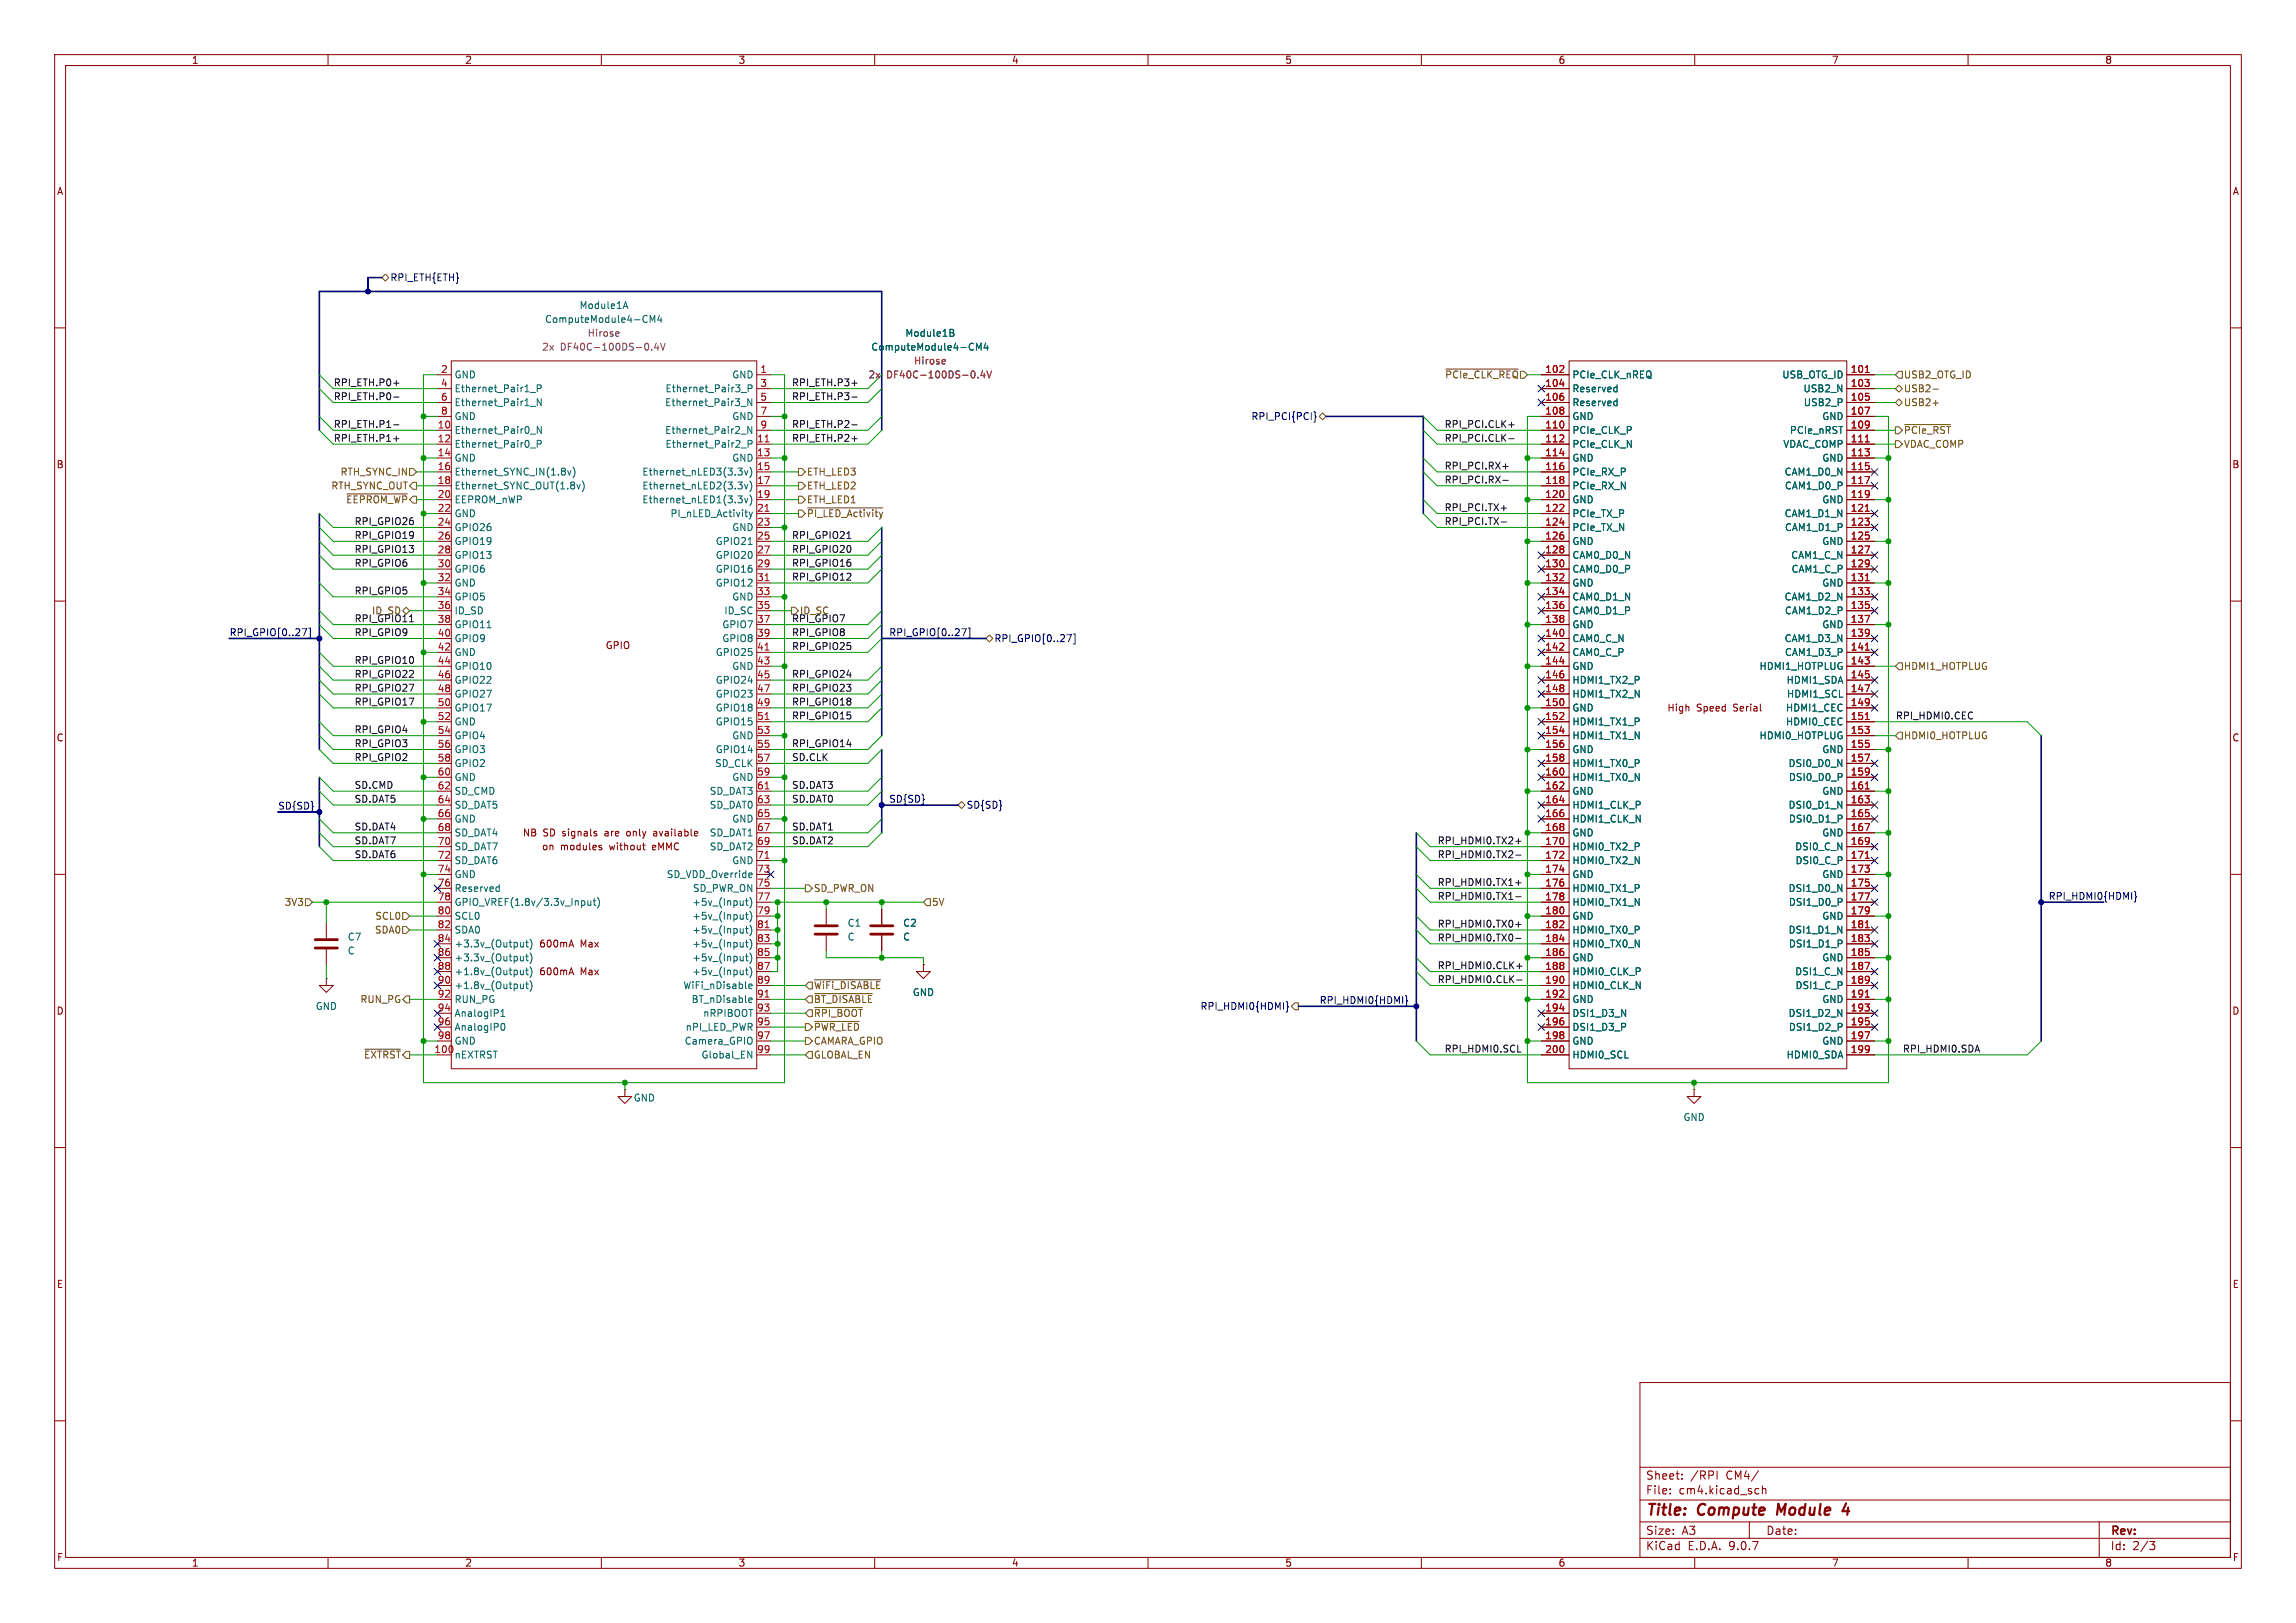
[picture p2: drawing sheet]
<svg xmlns="http://www.w3.org/2000/svg" width="420mm" height="297mm" viewBox="0 0 420 297" stroke-linecap="round" stroke-linejoin="round" font-family="sans-serif">
<defs><g id="words">
<g font-size="2.8" fill="#840000">
<text x="301" y="277.9">Title:</text>
<text x="310.6" y="277.9">Compute</text>
<text x="325.9" y="277.9">Module</text>
</g>
<g font-size="2.1" fill="#840000">
<text x="301" y="273.7">File:</text>
<text x="301" y="271">Sheet:</text>
<text x="307.1" y="273.7">cm4.kicad_sch</text>
<text x="309.2" y="271">/RPI</text>
<text x="315.8" y="271">CM4/</text>
<text x="301" y="281.1">Size:</text>
<text x="307.6" y="281.1">A3</text>
<text x="323" y="281.1">Date:</text>
<text x="386" y="281.3">Rev:</text>
<text x="301" y="283.9">KiCad</text>
<text x="308.7" y="283.9">E.D.A.</text>
<text x="316.3" y="283.9">9.0.7</text>
<text x="386" y="283.9">Id:</text>
<text x="390.1" y="283.9">2/3</text>
</g>
<g font-size="1.8" fill="#840000">
<text x="35" y="11.9">1</text>
<text x="85" y="11.9">2</text>
<text x="135" y="11.9">3</text>
<text x="185" y="11.9">4</text>
<text x="235" y="11.9">5</text>
<text x="285" y="11.9">6</text>
<text x="335" y="11.9">7</text>
<text x="385" y="11.9">8</text>
<text x="10.3" y="35.9">A</text>
<text x="408.3" y="35.9">A</text>
<text x="10.3" y="85.9">B</text>
<text x="408.2" y="85.9">B</text>
<text x="110.7" y="119">GPIO</text>
<text x="304.9" y="130.4">High</text>
<text x="310.3" y="130.4">Speed</text>
<text x="317.2" y="130.4">Serial</text>
<text x="10.3" y="135.9">C</text>
<text x="408.2" y="135.9">C</text>
<text x="95.5" y="153.3">NB</text>
<text x="99" y="155.8">on</text>
<text x="99.3" y="153.3">SD signals</text>
<text x="102.5" y="155.8">modules</text>
<text x="110.9" y="153.3">are</text>
<text x="111.6" y="155.8">without</text>
<text x="115.1" y="153.3">only</text>
<text x="119.6" y="155.8">eMMC</text>
<text x="120.2" y="153.3">available</text>
<text x="98.5" y="173.6">600mA</text>
<text x="106.1" y="173.6">Max</text>
<text x="98.5" y="178.7">600mA</text>
<text x="106.1" y="178.7">Max</text>
<text x="10.3" y="185.9">D</text>
<text x="408.2" y="185.9">D</text>
<text x="10.3" y="235.9">E</text>
<text x="408.3" y="235.9">E</text>
<text x="10.3" y="285.9">F</text>
<text x="35" y="286.9">1</text>
<text x="85" y="286.9">2</text>
<text x="135" y="286.9">3</text>
<text x="185" y="286.9">4</text>
<text x="235" y="286.9">5</text>
<text x="285" y="286.9">6</text>
<text x="335" y="286.9">7</text>
<text x="385" y="286.9">8</text>
<text x="408.3" y="285.9">F</text>
</g>
<g font-size="1.8" fill="#000084">
<text x="71.3" y="51.7">RPI_ETH{ETH}</text>
<text x="228.8" y="77.1">RPI_PCI{PCI}</text>
<text x="41.9" y="116.5">RPI_GPIO[0..27]</text>
<text x="162.6" y="116.5">RPI_GPIO[0..27]</text>
<text x="181.8" y="117.7">RPI_GPIO[0..27]</text>
<text x="50.8" y="148.2">SD{SD}</text>
<text x="162.6" y="147">SD{SD}</text>
<text x="176.7" y="148.2">SD{SD}</text>
<text x="374.6" y="164.8">RPI_HDMI0{HDMI}</text>
<text x="219.5" y="185">RPI_HDMI0{HDMI}</text>
<text x="241.3" y="183.8">RPI_HDMI0{HDMI}</text>
</g>
<g font-size="1.8" fill="#006464">
<text x="99.6" y="59.3">ComputeModule4-CM4</text>
<text x="105.9" y="56.7">Module1A</text>
<text x="159.3" y="64.4">ComputeModule4-CM4</text>
<text x="165.5" y="61.8">Module1B</text>
<text x="83.1" y="69.4">GND</text>
<text x="83.1" y="72">Ethernet_Pair1_P</text>
<text x="121.6" y="72">Ethernet_Pair3_P</text>
<text x="133.8" y="69.4">GND</text>
<text x="287.5" y="69.4">PCIe_CLK_nREQ</text>
<text x="287.5" y="72">Reserved</text>
<text x="325.9" y="69.4">USB_OTG_ID</text>
<text x="329.8" y="72">USB2_N</text>
<text x="83.1" y="74.5">Ethernet_Pair1_N</text>
<text x="83.1" y="77.1">GND</text>
<text x="121.6" y="74.5">Ethernet_Pair3_N</text>
<text x="133.8" y="77.1">GND</text>
<text x="287.5" y="74.5">Reserved</text>
<text x="287.5" y="77.1">GND</text>
<text x="329.9" y="74.5">USB2_P</text>
<text x="333.2" y="77.1">GND</text>
<text x="83.1" y="79.6">Ethernet_Pair0_N</text>
<text x="83.1" y="82.1">Ethernet_Pair0_P</text>
<text x="121.6" y="79.6">Ethernet_Pair2_N</text>
<text x="121.6" y="82.1">Ethernet_Pair2_P</text>
<text x="287.5" y="79.6">PCIe_CLK_P</text>
<text x="287.5" y="82.1">PCIe_CLK_N</text>
<text x="326.1" y="82.1">VDAC_COMP</text>
<text x="327.3" y="79.6">PCIe_nRST</text>
<text x="83.1" y="84.7">GND</text>
<text x="83.1" y="87.2">Ethernet_SYNC_IN(1.8v)</text>
<text x="83.1" y="89.8">Ethernet_SYNC_OUT(1.8v)</text>
<text x="117.4" y="87.2">Ethernet_nLED3(3.3v)</text>
<text x="117.4" y="89.8">Ethernet_nLED2(3.3v)</text>
<text x="133.8" y="84.7">GND</text>
<text x="287.5" y="84.7">GND</text>
<text x="287.5" y="87.2">PCIe_RX_P</text>
<text x="287.5" y="89.8">PCIe_RX_N</text>
<text x="326.3" y="87.2">CAM1_D0_N</text>
<text x="326.4" y="89.8">CAM1_D0_P</text>
<text x="333.2" y="84.7">GND</text>
<text x="83.1" y="92.3">EEPROM_nWP</text>
<text x="83.1" y="94.8">GND</text>
<text x="117.4" y="92.3">Ethernet_nLED1(3.3v)</text>
<text x="122.5" y="94.8">PI_nLED_Activity</text>
<text x="287.5" y="92.3">GND</text>
<text x="287.5" y="94.8">PCIe_TX_P</text>
<text x="326.3" y="94.8">CAM1_D1_N</text>
<text x="333.2" y="92.3">GND</text>
<text x="83.1" y="97.4">GPIO26</text>
<text x="83.1" y="99.9">GPIO19</text>
<text x="130.8" y="99.9">GPIO21</text>
<text x="133.8" y="97.4">GND</text>
<text x="287.5" y="97.4">PCIe_TX_N</text>
<text x="287.5" y="99.9">GND</text>
<text x="326.4" y="97.4">CAM1_D1_P</text>
<text x="333.2" y="99.9">GND</text>
<text x="83.1" y="102.5">GPIO13</text>
<text x="83.1" y="105">GPIO6</text>
<text x="83.1" y="107.5">GND</text>
<text x="130.8" y="102.5">GPIO20</text>
<text x="130.8" y="105">GPIO16</text>
<text x="130.8" y="107.5">GPIO12</text>
<text x="287.5" y="102.5">CAM0_D0_N</text>
<text x="287.5" y="105">CAM0_D0_P</text>
<text x="287.5" y="107.5">GND</text>
<text x="327.6" y="102.5">CAM1_C_N</text>
<text x="327.6" y="105">CAM1_C_P</text>
<text x="333.2" y="107.5">GND</text>
<text x="83.1" y="110.1">GPIO5</text>
<text x="83.1" y="112.6">ID_SD</text>
<text x="132.4" y="112.6">ID_SC</text>
<text x="133.8" y="110.1">GND</text>
<text x="287.5" y="110.1">CAM0_D1_N</text>
<text x="287.5" y="112.6">CAM0_D1_P</text>
<text x="326.3" y="110.1">CAM1_D2_N</text>
<text x="326.4" y="112.6">CAM1_D2_P</text>
<text x="83.1" y="115.2">GPIO11</text>
<text x="83.1" y="117.7">GPIO9</text>
<text x="132" y="115.2">GPIO7</text>
<text x="132" y="117.7">GPIO8</text>
<text x="287.5" y="115.2">GND</text>
<text x="287.5" y="117.7">CAM0_C_N</text>
<text x="326.3" y="117.7">CAM1_D3_N</text>
<text x="333.2" y="115.2">GND</text>
<text x="83.1" y="120.2">GND</text>
<text x="83.1" y="122.8">GPIO10</text>
<text x="83.1" y="125.3">GPIO22</text>
<text x="130.8" y="120.2">GPIO25</text>
<text x="130.8" y="125.3">GPIO24</text>
<text x="133.8" y="122.8">GND</text>
<text x="287.5" y="120.2">CAM0_C_P</text>
<text x="287.5" y="122.8">GND</text>
<text x="287.5" y="125.3">HDMI1_TX2_P</text>
<text x="321.7" y="122.8">HDMI1_HOTPLUG</text>
<text x="326.4" y="120.2">CAM1_D3_P</text>
<text x="326.7" y="125.3">HDMI1_SDA</text>
<text x="83.1" y="127.9">GPIO27</text>
<text x="83.1" y="130.4">GPIO17</text>
<text x="130.8" y="127.9">GPIO23</text>
<text x="130.8" y="130.4">GPIO18</text>
<text x="287.5" y="127.9">HDMI1_TX2_N</text>
<text x="287.5" y="130.4">GND</text>
<text x="326.6" y="130.4">HDMI1_CEC</text>
<text x="326.8" y="127.9">HDMI1_SCL</text>
<text x="83.1" y="132.9">GND</text>
<text x="83.1" y="135.5">GPIO4</text>
<text x="130.8" y="132.9">GPIO15</text>
<text x="133.8" y="135.5">GND</text>
<text x="287.5" y="132.9">HDMI1_TX1_P</text>
<text x="287.5" y="135.5">HDMI1_TX1_N</text>
<text x="321.7" y="135.5">HDMI0_HOTPLUG</text>
<text x="326.6" y="132.9">HDMI0_CEC</text>
<text x="83.1" y="138">GPIO3</text>
<text x="83.1" y="140.6">GPIO2</text>
<text x="83.1" y="143.1">GND</text>
<text x="130.7" y="140.6">SD_CLK</text>
<text x="130.8" y="138">GPIO14</text>
<text x="133.8" y="143.1">GND</text>
<text x="287.5" y="138">GND</text>
<text x="287.5" y="140.6">HDMI1_TX0_P</text>
<text x="287.5" y="143.1">HDMI1_TX0_N</text>
<text x="327.1" y="140.6">DSI0_D0_N</text>
<text x="327.1" y="143.1">DSI0_D0_P</text>
<text x="333.2" y="138">GND</text>
<text x="83.1" y="145.6">SD_CMD</text>
<text x="83.1" y="148.2">SD_DAT5</text>
<text x="129.7" y="145.6">SD_DAT3</text>
<text x="129.7" y="148.2">SD_DAT0</text>
<text x="287.5" y="145.6">GND</text>
<text x="287.5" y="148.2">HDMI1_CLK_P</text>
<text x="327.1" y="148.2">DSI0_D1_N</text>
<text x="333.2" y="145.6">GND</text>
<text x="83.1" y="150.7">GND</text>
<text x="83.1" y="153.3">SD_DAT4</text>
<text x="83.1" y="155.8">SD_DAT7</text>
<text x="129.7" y="153.3">SD_DAT1</text>
<text x="129.7" y="155.8">SD_DAT2</text>
<text x="133.8" y="150.7">GND</text>
<text x="287.5" y="150.7">HDMI1_CLK_N</text>
<text x="287.5" y="153.3">GND</text>
<text x="287.5" y="155.8">HDMI0_TX2_P</text>
<text x="327.1" y="150.7">DSI0_D1_P</text>
<text x="328.3" y="155.8">DSI0_C_N</text>
<text x="333.2" y="153.3">GND</text>
<text x="83.1" y="158.3">SD_DAT6</text>
<text x="83.1" y="160.9">GND</text>
<text x="121.9" y="160.9">SD_VDD_Override</text>
<text x="133.8" y="158.3">GND</text>
<text x="287.5" y="158.3">HDMI0_TX2_N</text>
<text x="287.5" y="160.9">GND</text>
<text x="328.3" y="158.3">DSI0_C_P</text>
<text x="333.2" y="160.9">GND</text>
<text x="83.1" y="163.4">Reserved</text>
<text x="83.1" y="166">GPIO_VREF(1.8v/3.3v_Input)</text>
<text x="126.5" y="166">+5v_(Input)</text>
<text x="126.7" y="163.4">SD_PWR_ON</text>
<text x="287.5" y="163.4">HDMI0_TX1_P</text>
<text x="287.5" y="166">HDMI0_TX1_N</text>
<text x="327.1" y="163.4">DSI1_D0_N</text>
<text x="327.1" y="166">DSI1_D0_P</text>
<text x="63.5" y="172.3">C7</text>
<text x="83.1" y="168.5">SCL0</text>
<text x="83.1" y="171">SDA0</text>
<text x="83.1" y="173.6">+3.3v_(Output)</text>
<text x="126.5" y="168.5">+5v_(Input)</text>
<text x="126.5" y="171">+5v_(Input)</text>
<text x="126.5" y="173.6">+5v_(Input)</text>
<text x="154.9" y="169.8">C1</text>
<text x="154.9" y="172.3">C</text>
<text x="165.1" y="169.8">C2</text>
<text x="165.1" y="172.3">C</text>
<text x="287.5" y="168.5">GND</text>
<text x="287.5" y="171">HDMI0_TX0_P</text>
<text x="287.5" y="173.6">HDMI0_TX0_N</text>
<text x="327.1" y="171">DSI1_D1_N</text>
<text x="327.1" y="173.6">DSI1_D1_P</text>
<text x="333.2" y="168.5">GND</text>
<text x="63.5" y="174.9">C</text>
<text x="83.1" y="176.1">+3.3v_(Output)</text>
<text x="83.1" y="178.7">+1.8v_(Output)</text>
<text x="126.5" y="176.1">+5v_(Input)</text>
<text x="126.5" y="178.7">+5v_(Input)</text>
<text x="287.5" y="176.1">GND</text>
<text x="287.5" y="178.7">HDMI0_CLK_P</text>
<text x="328.3" y="178.7">DSI1_C_N</text>
<text x="333.2" y="176.1">GND</text>
<text x="57.7" y="185">GND</text>
<text x="83.1" y="181.2">+1.8v_(Output)</text>
<text x="83.1" y="183.7">RUN_PG</text>
<text x="124.9" y="181.2">WiFi_nDisable</text>
<text x="126.4" y="183.7">BT_nDisable</text>
<text x="166.9" y="182.5">GND</text>
<text x="287.5" y="181.2">HDMI0_CLK_N</text>
<text x="287.5" y="183.7">GND</text>
<text x="328.3" y="181.2">DSI1_C_P</text>
<text x="333.2" y="183.7">GND</text>
<text x="83.1" y="186.3">AnalogIP1</text>
<text x="83.1" y="188.8">AnalogIP0</text>
<text x="83.1" y="191.4">GND</text>
<text x="125.1" y="191.4">Camera_GPIO</text>
<text x="125.3" y="188.8">nPI_LED_PWR</text>
<text x="128.5" y="186.3">nRPIBOOT</text>
<text x="287.5" y="186.3">DSI1_D3_N</text>
<text x="287.5" y="188.8">DSI1_D3_P</text>
<text x="287.5" y="191.4">GND</text>
<text x="327.1" y="186.3">DSI1_D2_N</text>
<text x="327.1" y="188.8">DSI1_D2_P</text>
<text x="333.2" y="191.4">GND</text>
<text x="83.1" y="193.9">nEXTRST</text>
<text x="128.2" y="193.9">Global_EN</text>
<text x="287.5" y="193.9">HDMI0_SCL</text>
<text x="326.7" y="193.9">HDMI0_SDA</text>
<text x="115.8" y="201.8">GND</text>
<text x="307.8" y="205.3">GND</text>
</g>
<g font-size="1.8" fill="#840084">
<text x="99.1" y="64.4">2x</text>
<text x="102.5" y="64.4">DF40C-100DS-0.4V</text>
<text x="107.4" y="61.8">Hirose</text>
<text x="158.8" y="69.4">2x</text>
<text x="162.2" y="69.4">DF40C-100DS-0.4V</text>
<text x="167.1" y="66.9">Hirose</text>
</g>
<g font-size="1.8" fill="#0f0f0f">
<text x="61" y="70.8">RPI_ETH.P0+</text>
<text x="144.8" y="70.8">RPI_ETH.P3+</text>
<text x="61" y="73.3">RPI_ETH.P0-</text>
<text x="144.8" y="73.3">RPI_ETH.P3-</text>
<text x="61" y="78.4">RPI_ETH.P1-</text>
<text x="61" y="80.9">RPI_ETH.P1+</text>
<text x="144.8" y="78.4">RPI_ETH.P2-</text>
<text x="144.8" y="80.9">RPI_ETH.P2+</text>
<text x="264.2" y="78.4">RPI_PCI.CLK+</text>
<text x="264.2" y="80.9">RPI_PCI.CLK-</text>
<text x="264.2" y="86">RPI_PCI.RX+</text>
<text x="264.2" y="88.6">RPI_PCI.RX-</text>
<text x="264.2" y="93.6">RPI_PCI.TX+</text>
<text x="64.8" y="96.2">RPI_GPIO26</text>
<text x="64.8" y="98.7">RPI_GPIO19</text>
<text x="64.8" y="101.3">RPI_GPIO13</text>
<text x="144.8" y="101.3">RPI_GPIO20</text>
<text x="144.8" y="98.7">RPI_GPIO21</text>
<text x="264.2" y="96.2">RPI_PCI.TX-</text>
<text x="64.8" y="103.8">RPI_GPIO6</text>
<text x="144.8" y="106.3">RPI_GPIO12</text>
<text x="144.8" y="103.8">RPI_GPIO16</text>
<text x="64.8" y="108.9">RPI_GPIO5</text>
<text x="64.8" y="114">RPI_GPIO11</text>
<text x="67.9" y="112.6">ID_SD</text>
<text x="144.8" y="114">RPI_GPIO7</text>
<text x="146.2" y="112.6">ID_SC</text>
<text x="64.8" y="116.5">RPI_GPIO9</text>
<text x="144.8" y="119">RPI_GPIO25</text>
<text x="144.8" y="116.5">RPI_GPIO8</text>
<text x="64.8" y="121.6">RPI_GPIO10</text>
<text x="64.8" y="124.1">RPI_GPIO22</text>
<text x="144.8" y="124.1">RPI_GPIO24</text>
<text x="64.8" y="129.2">RPI_GPIO17</text>
<text x="64.8" y="126.7">RPI_GPIO27</text>
<text x="144.8" y="126.7">RPI_GPIO23</text>
<text x="144.8" y="129.2">RPI_GPIO18</text>
<text x="144.8" y="131.7">RPI_GPIO15</text>
<text x="346.7" y="131.7">RPI_HDMI0.CEC</text>
<text x="64.8" y="136.8">RPI_GPIO3</text>
<text x="64.8" y="134.3">RPI_GPIO4</text>
<text x="144.8" y="136.8">RPI_GPIO14</text>
<text x="64.8" y="139.4">RPI_GPIO2</text>
<text x="144.8" y="139.4">SD.CLK</text>
<text x="64.8" y="147">SD.DAT5</text>
<text x="64.8" y="144.4">SD.CMD</text>
<text x="144.8" y="144.4">SD.DAT3</text>
<text x="144.8" y="147">SD.DAT0</text>
<text x="64.8" y="152.1">SD.DAT4</text>
<text x="64.8" y="154.6">SD.DAT7</text>
<text x="144.8" y="152.1">SD.DAT1</text>
<text x="144.8" y="154.6">SD.DAT2</text>
<text x="262.9" y="154.6">RPI_HDMI0.TX2+</text>
<text x="64.8" y="157.1">SD.DAT6</text>
<text x="262.9" y="157.1">RPI_HDMI0.TX2-</text>
<text x="262.9" y="164.8">RPI_HDMI0.TX1-</text>
<text x="262.9" y="162.2">RPI_HDMI0.TX1+</text>
<text x="262.9" y="169.8">RPI_HDMI0.TX0+</text>
<text x="262.9" y="172.4">RPI_HDMI0.TX0-</text>
<text x="262.9" y="177.5">RPI_HDMI0.CLK+</text>
<text x="262.9" y="180">RPI_HDMI0.CLK-</text>
<text x="264.2" y="192.7">RPI_HDMI0.SCL</text>
<text x="348" y="192.7">RPI_HDMI0.SDA</text>
</g>
<g font-size="1.8" fill="#a90000">
<text x="80.6" y="68.3">2</text>
<text x="80.6" y="70.9">4</text>
<text x="139" y="68.3">1</text>
<text x="139" y="70.9">3</text>
<text x="282.6" y="68.3">102</text>
<text x="282.6" y="70.9">104</text>
<text x="338.4" y="68.3">101</text>
<text x="338.4" y="70.9">103</text>
<text x="80.6" y="73.4">6</text>
<text x="80.6" y="75.9">8</text>
<text x="139" y="73.4">5</text>
<text x="139" y="75.9">7</text>
<text x="282.6" y="73.4">106</text>
<text x="282.6" y="75.9">108</text>
<text x="338.4" y="73.4">105</text>
<text x="338.4" y="75.9">107</text>
<text x="80" y="78.5">10</text>
<text x="80" y="81">12</text>
<text x="80" y="83.6">14</text>
<text x="138.4" y="81">11</text>
<text x="138.4" y="83.6">13</text>
<text x="139" y="78.5">9</text>
<text x="282.6" y="78.5">110</text>
<text x="282.6" y="81">112</text>
<text x="282.6" y="83.6">114</text>
<text x="338.4" y="78.5">109</text>
<text x="338.4" y="81">111</text>
<text x="338.4" y="83.6">113</text>
<text x="80" y="86.1">16</text>
<text x="80" y="88.6">18</text>
<text x="138.4" y="86.1">15</text>
<text x="138.4" y="88.6">17</text>
<text x="282.6" y="86.1">116</text>
<text x="282.6" y="88.6">118</text>
<text x="338.4" y="86.1">115</text>
<text x="338.4" y="88.6">117</text>
<text x="80" y="91.2">20</text>
<text x="80" y="93.7">22</text>
<text x="138.4" y="91.2">19</text>
<text x="138.4" y="93.7">21</text>
<text x="282.6" y="91.2">120</text>
<text x="282.6" y="93.7">122</text>
<text x="338.4" y="91.2">119</text>
<text x="338.4" y="93.7">121</text>
<text x="80" y="96.3">24</text>
<text x="80" y="98.8">26</text>
<text x="80" y="101.3">28</text>
<text x="138.4" y="96.3">23</text>
<text x="138.4" y="98.8">25</text>
<text x="138.4" y="101.3">27</text>
<text x="282.6" y="96.3">124</text>
<text x="282.6" y="98.8">126</text>
<text x="282.6" y="101.3">128</text>
<text x="338.4" y="96.3">123</text>
<text x="338.4" y="98.8">125</text>
<text x="338.4" y="101.3">127</text>
<text x="80" y="103.9">30</text>
<text x="80" y="106.4">32</text>
<text x="138.4" y="103.9">29</text>
<text x="138.4" y="106.4">31</text>
<text x="282.6" y="103.9">130</text>
<text x="282.6" y="106.4">132</text>
<text x="338.4" y="103.9">129</text>
<text x="338.4" y="106.4">131</text>
<text x="80" y="109">34</text>
<text x="80" y="111.5">36</text>
<text x="138.4" y="109">33</text>
<text x="138.4" y="111.5">35</text>
<text x="282.6" y="109">134</text>
<text x="282.6" y="111.5">136</text>
<text x="338.4" y="109">133</text>
<text x="338.4" y="111.5">135</text>
<text x="80" y="114">38</text>
<text x="80" y="116.6">40</text>
<text x="80" y="119.1">42</text>
<text x="138.4" y="114">37</text>
<text x="138.4" y="116.6">39</text>
<text x="138.4" y="119.1">41</text>
<text x="282.6" y="114">138</text>
<text x="282.6" y="116.6">140</text>
<text x="282.6" y="119.1">142</text>
<text x="338.4" y="114">137</text>
<text x="338.4" y="116.6">139</text>
<text x="338.4" y="119.1">141</text>
<text x="80" y="121.7">44</text>
<text x="80" y="124.2">46</text>
<text x="138.4" y="121.7">43</text>
<text x="138.4" y="124.2">45</text>
<text x="282.6" y="121.7">144</text>
<text x="282.6" y="124.2">146</text>
<text x="338.4" y="121.7">143</text>
<text x="338.4" y="124.2">145</text>
<text x="80" y="126.7">48</text>
<text x="80" y="129.3">50</text>
<text x="80" y="131.8">52</text>
<text x="138.4" y="126.7">47</text>
<text x="138.4" y="129.3">49</text>
<text x="138.4" y="131.8">51</text>
<text x="282.6" y="126.7">148</text>
<text x="282.6" y="129.3">150</text>
<text x="282.6" y="131.8">152</text>
<text x="338.4" y="126.7">147</text>
<text x="338.4" y="129.3">149</text>
<text x="338.4" y="131.8">151</text>
<text x="80" y="134.4">54</text>
<text x="80" y="136.9">56</text>
<text x="138.4" y="134.4">53</text>
<text x="138.4" y="136.9">55</text>
<text x="282.6" y="134.4">154</text>
<text x="282.6" y="136.9">156</text>
<text x="338.4" y="134.4">153</text>
<text x="338.4" y="136.9">155</text>
<text x="80" y="139.4">58</text>
<text x="80" y="142">60</text>
<text x="138.4" y="139.4">57</text>
<text x="138.4" y="142">59</text>
<text x="282.6" y="139.4">158</text>
<text x="282.6" y="142">160</text>
<text x="338.4" y="139.4">157</text>
<text x="338.4" y="142">159</text>
<text x="80" y="144.5">62</text>
<text x="80" y="147.1">64</text>
<text x="80" y="149.6">66</text>
<text x="138.4" y="144.5">61</text>
<text x="138.4" y="147.1">63</text>
<text x="138.4" y="149.6">65</text>
<text x="282.6" y="144.5">162</text>
<text x="282.6" y="147.1">164</text>
<text x="282.6" y="149.6">166</text>
<text x="338.4" y="144.5">161</text>
<text x="338.4" y="147.1">163</text>
<text x="338.4" y="149.6">165</text>
<text x="80" y="152.1">68</text>
<text x="80" y="154.7">70</text>
<text x="138.4" y="152.1">67</text>
<text x="138.4" y="154.7">69</text>
<text x="282.6" y="152.1">168</text>
<text x="282.6" y="154.7">170</text>
<text x="338.4" y="152.1">167</text>
<text x="338.4" y="154.7">169</text>
<text x="80" y="157.2">72</text>
<text x="80" y="159.8">74</text>
<text x="138.4" y="157.2">71</text>
<text x="138.4" y="159.8">73</text>
<text x="282.6" y="157.2">172</text>
<text x="282.6" y="159.8">174</text>
<text x="338.4" y="157.2">171</text>
<text x="338.4" y="159.8">173</text>
<text x="80" y="162.3">76</text>
<text x="80" y="164.8">78</text>
<text x="80" y="167.4">80</text>
<text x="138.4" y="162.3">75</text>
<text x="138.4" y="164.8">77</text>
<text x="138.4" y="167.4">79</text>
<text x="282.6" y="162.3">176</text>
<text x="282.6" y="164.8">178</text>
<text x="282.6" y="167.4">180</text>
<text x="338.4" y="162.3">175</text>
<text x="338.4" y="164.8">177</text>
<text x="338.4" y="167.4">179</text>
<text x="80" y="169.9">82</text>
<text x="80" y="172.5">84</text>
<text x="138.4" y="169.9">81</text>
<text x="138.4" y="172.5">83</text>
<text x="282.6" y="169.9">182</text>
<text x="282.6" y="172.5">184</text>
<text x="338.4" y="169.9">181</text>
<text x="338.4" y="172.5">183</text>
<text x="80" y="175">86</text>
<text x="80" y="177.5">88</text>
<text x="138.4" y="175">85</text>
<text x="138.4" y="177.5">87</text>
<text x="282.6" y="175">186</text>
<text x="282.6" y="177.5">188</text>
<text x="338.4" y="175">185</text>
<text x="338.4" y="177.5">187</text>
<text x="80" y="180.1">90</text>
<text x="80" y="182.6">92</text>
<text x="80" y="185.2">94</text>
<text x="138.4" y="180.1">89</text>
<text x="138.4" y="182.6">91</text>
<text x="138.4" y="185.2">93</text>
<text x="282.6" y="180.1">190</text>
<text x="282.6" y="182.6">192</text>
<text x="282.6" y="185.2">194</text>
<text x="338.4" y="180.1">189</text>
<text x="338.4" y="182.6">191</text>
<text x="338.4" y="185.2">193</text>
<text x="80" y="187.7">96</text>
<text x="80" y="190.2">98</text>
<text x="138.4" y="187.7">95</text>
<text x="138.4" y="190.2">97</text>
<text x="282.6" y="187.7">196</text>
<text x="282.6" y="190.2">198</text>
<text x="338.4" y="187.7">195</text>
<text x="338.4" y="190.2">197</text>
<text x="79.4" y="192.8">100</text>
<text x="138.4" y="192.8">99</text>
<text x="282.6" y="192.8">200</text>
<text x="338.4" y="192.8">199</text>
</g>
<g font-size="1.8" fill="#725600">
<text x="264.3" y="69.4">~{PCIe_CLK_REQ}</text>
<text x="348.2" y="72">USB2-</text>
<text x="348.2" y="69.4">USB2_OTG_ID</text>
<text x="348.2" y="74.5">USB2+</text>
<text x="348.2" y="79.6">~{PCIe_RST}</text>
<text x="348.2" y="82.1">VDAC_COMP</text>
<text x="60.5" y="89.8">RTH_SYNC_OUT</text>
<text x="62.2" y="87.2">RTH_SYNC_IN</text>
<text x="147.5" y="89.8">ETH_LED2</text>
<text x="147.5" y="87.2">ETH_LED3</text>
<text x="63.2" y="92.3">~{EEPROM_WP}</text>
<text x="147.5" y="94.8">~{PI_LED_Activity}</text>
<text x="147.5" y="92.3">ETH_LED1</text>
<text x="348.2" y="122.8">HDMI1_HOTPLUG</text>
<text x="348.2" y="135.5">HDMI0_HOTPLUG</text>
<text x="52" y="166">3V3</text>
<text x="148.8" y="163.4">SD_PWR_ON</text>
<text x="170.4" y="166">5V</text>
<text x="68.5" y="171">SDA0</text>
<text x="68.5" y="168.5">SCL0</text>
<text x="65.8" y="183.7">RUN_PG</text>
<text x="148.8" y="183.7">~{BT_DISABLE}</text>
<text x="148.8" y="181.2">~{WiFi_DISABLE}</text>
<text x="148.8" y="186.3">~{RPI_BOOT}</text>
<text x="148.8" y="188.8">~{PWR_LED}</text>
<text x="148.8" y="191.4">CAMARA_GPIO</text>
<text x="66.5" y="193.9">~{EXTRST}</text>
<text x="148.8" y="193.9">GLOBAL_EN</text>
</g>
</g></defs>
<g fill="none" stroke="#840000" stroke-width=".18">
<path d="M10 10h400v277h-400zM12 12h396v273h-396zM60 10v2M110 10v2M160 10v2M210 10v2M260 10v2M310 10v2M360 10v2M10 60h2M80 68.6h2.5M80 71.1h2.5"/>
<path d="M80 73.7h2.5M80 76.2h2.5M80 78.7h2.5M82.5 66h55.9v129.6h-55.9zM138.4 68.6h2.6M138.4 71.1h2.6M138.4 73.7h2.6M138.4 76.2h2.6M138.4 78.7h2.6M281.9 68.6h5.1M281.9 71.1h5.1M281.9 73.7h5.1"/>
<path d="M281.9 76.2h5.1M281.9 78.7h5.1M287 66h50.8v129.6h-50.8zM337.8 68.6h5.1M337.8 71.1h5.1M337.8 73.7h5.1M337.8 76.2h5.1M337.8 78.7h5.1M408 60h2M80 81.3h2.5M80 83.8h2.5M80 86.4h2.5"/>
<path d="M80 88.9h2.5M80 91.4h2.5M80 94h2.5M80 96.5h2.5M80 99.1h2.5M138.4 81.3h2.6M138.4 83.8h2.6M138.4 86.4h2.6M138.4 88.9h2.6M138.4 91.4h2.6M138.4 94h2.6M138.4 96.5h2.6"/>
<path d="M138.4 99.1h2.6M281.9 81.3h5.1M281.9 83.8h5.1M281.9 86.4h5.1M281.9 88.9h5.1M281.9 91.4h5.1M281.9 94h5.1M281.9 96.5h5.1M281.9 99.1h5.1M337.8 81.3h5.1M337.8 83.8h5.1M337.8 86.4h5.1"/>
<path d="M337.8 88.9h5.1M337.8 91.4h5.1M337.8 94h5.1M337.8 96.5h5.1M337.8 99.1h5.1M10 110h2M80 101.6h2.5M80 104.1h2.5M80 106.7h2.5M80 109.2h2.5M80 111.8h2.5M80 114.3h2.5"/>
<path d="M80 116.8h2.5M80 119.4h2.5M138.4 101.6h2.6M138.4 104.1h2.6M138.4 106.7h2.6M138.4 109.2h2.6M138.4 111.8h2.6M138.4 114.3h2.6M138.4 116.8h2.6M138.4 119.4h2.6M281.9 101.6h5.1M281.9 104.1h5.1"/>
<path d="M281.9 106.7h5.1M281.9 109.2h5.1M281.9 111.8h5.1M281.9 114.3h5.1M281.9 116.8h5.1M281.9 119.4h5.1M337.8 101.6h5.1M337.8 104.1h5.1M337.8 106.7h5.1M337.8 109.2h5.1M337.8 111.8h5.1M337.8 114.3h5.1"/>
<path d="M337.8 116.8h5.1M337.8 119.4h5.1M408 110h2M80 121.9h2.5M80 124.5h2.5M80 127h2.5M80 129.5h2.5M80 132.1h2.5M80 134.6h2.5M80 137.2h2.5M80 139.7h2.5M138.4 121.9h2.6"/>
<path d="M138.4 124.5h2.6M138.4 127h2.6M138.4 129.5h2.6M138.4 132.1h2.6M138.4 134.6h2.6M138.4 137.2h2.6M138.4 139.7h2.6M281.9 121.9h5.1M281.9 124.5h5.1M281.9 127h5.1M281.9 129.5h5.1M281.9 132.1h5.1"/>
<path d="M281.9 134.6h5.1M281.9 137.2h5.1M281.9 139.7h5.1M337.8 121.9h5.1M337.8 124.5h5.1M337.8 127h5.1M337.8 129.5h5.1M337.8 132.1h5.1M337.8 134.6h5.1M337.8 137.2h5.1M337.8 139.7h5.1M10 160h2"/>
<path d="M80 142.2h2.5M80 144.8h2.5M80 147.3h2.5M80 149.9h2.5M80 152.4h2.5M80 154.9h2.5M80 157.5h2.5M109 152.6l.2 .1-.2 .3M109 152.1l.1 .1M109.7 155.1l.3 .1 .1 .1-.2 .2h-.2M109.7 154.7h.3M117.5 154.7h.5"/>
<path d="M117.8 155.5h.2M119.7 152.1l-.1 .1M119.7 152.5l-.2 .2 .2 .3M138.4 142.2h2.6M138.4 144.8h2.6M138.4 147.3h2.6M138.4 149.9h2.6M138.4 152.4h2.6M138.4 154.9h2.6M138.4 157.5h2.6M281.9 142.2h5.1M281.9 144.8h5.1"/>
<path d="M281.9 147.3h5.1M281.9 149.9h5.1M281.9 152.4h5.1M281.9 154.9h5.1M281.9 157.5h5.1M337.8 142.2h5.1M337.8 144.8h5.1M337.8 147.3h5.1M337.8 149.9h5.1M337.8 152.4h5.1M337.8 154.9h5.1M337.8 157.5h5.1"/>
<path d="M408 160h2M59.7 179.1v1.2h1.3l-1.3 1.3-1.3-1.3h1.3M59.7 179.1h.1M59.7 168.9v2.8M59.7 173.7v2.8M80 160h2.5M80 162.6h2.5M80 165.1h2.5M80 167.6h2.5M80 170.2h2.5M80 172.7h2.5M80 175.3h2.5"/>
<path d="M80 177.8h2.5M104.2 172.9h.6M104.2 178h.6M104.5 172l.4 1.3M104.5 177.1l.4 1.3M138.4 160h2.6M138.4 162.6h2.6M138.4 165.1h2.6M138.4 167.6h2.6M138.4 170.2h2.6M138.4 172.7h2.6M138.4 175.3h2.6"/>
<path d="M138.4 177.8h2.6M151.1 166.4v2.8M151.1 171.2v2.8M161.3 166.4v2.8M161.3 171.2v2.8M168.9 176.5v1.3h1.3l-1.3 1.3-1.3-1.3h1.3M168.9 176.5h.1M281.9 160h5.1M281.9 162.6h5.1M281.9 165.1h5.1M281.9 167.6h5.1M281.9 170.2h5.1"/>
<path d="M281.9 172.7h5.1M281.9 175.3h5.1M281.9 177.8h5.1M337.8 160h5.1M337.8 162.6h5.1M337.8 165.1h5.1M337.8 167.6h5.1M337.8 170.2h5.1M337.8 172.7h5.1M337.8 175.3h5.1M337.8 177.8h5.1M80 180.3h2.5"/>
<path d="M80 182.9h2.5M80 185.4h2.5M80 188h2.5M80 190.5h2.5M114.3 199.4v1.3h1.3l-1.3 1.2-1.3-1.2h1.3M114.3 199.4h.1M138.4 180.3h2.6M138.4 182.9h2.6M138.4 185.4h2.6M138.4 188h2.6M138.4 190.5h2.6M138.4 193h2.6"/>
<path d="M281.9 180.3h5.1M281.9 182.9h5.1M281.9 185.4h5.1M281.9 188h5.1M281.9 190.5h5.1M281.9 193h5.1M309.9 199.4v1.3h1.2l-1.2 1.2-1.3-1.2h1.3M309.9 199.4h.1M337.8 180.3h5.1M337.8 182.9h5.1M337.8 185.4h5.1M337.8 188h5.1"/>
<path d="M337.8 190.5h5.1M337.8 193h5.1M10 210h2M408 210h2M300 253h108v32h-108zM10 260h2M300 278.5h108M300 274.5h108M300 268.5h108M305.5 273.2v.2M305.5 272.5v.1M307.7 270.5v.2"/>
<path d="M307.7 269.8v.1M314.1 269.2v1.5M320 278.5v3M321.3 272.4l.4 .1M321.7 269.1l-1.3 1.9M321.7 273.3l-.4 .1M322.4 272.5l.2-.1 .3 .1 .1 .9M322.4 271.9v1.5M384 278.5v6.5M408 260h2M60 285v2M110 285v2"/>
<path d="M160 285v2M210 285v2M260 285v2M300 281.5h108M310 285v2M360 285v2M393.2 282.1h1l-.5 .6 .4 .1 .1 .5-.3 .3h-.5"/>
</g>
<path d="M325.3 275.2l-.3 2M337.7 275.1l-.7 1.4h1.3M338.1 275.9l-.2 1.3" fill="none" stroke="#840000" stroke-width=".4"/>
<path d="M57.7 172h4M57.7 173.5h4M149.1 169.4h4.1M149.1 170.9h4.1M159.3 169.4h4M159.3 170.9h4" fill="none" stroke="#840000" stroke-width=".51"/>
<g fill="none" stroke="#a90000" stroke-width=".18">
<path d="M285.3 68.2h.8M285.3 70.3h.8M286 67v.4M286 79.7v.4M341.1 74.5h.9l-.6 1.3M341.2 68.2h.7M139.9 80.9h.8M139.9 93.6h.8M285.3 80.9h.8M285.3 93.6h.8M285.3 83h.8M285.3 95.7h.8"/>
<path d="M286 92.4v.4M341.1 87.2h.9l-.6 1.3M341.1 99.9h.9l-.6 1.3M341.2 80.9h.7M341.2 93.6h.7M139.9 106.3h.8M139.9 119h.8M285.3 106.3h.8M285.3 119h.8M285.3 108.4h.8M286 105.1v.4M286 117.8v.4"/>
<path d="M341.1 112.6h.9l-.6 1.3M341.2 106.3h.7M341.2 119h.7M139.9 131.7h.8M285.3 131.7h.8M285.3 121.1h.8M285.3 133.8h.8M286 130.5v.4M341.1 125.3h.9l-.6 1.3M341.1 138h.9l-.6 1.3M341.2 131.7h.7M139.9 144.4h.8"/>
<path d="M139.9 157.1h.8M285.3 144.4h.8M285.3 157.1h.8M285.3 146.5h.8M285.3 159.2h.8M286 143.2v.4M286 155.9v.4M341.1 150.7h.9l-.6 1.3M341.2 144.4h.7M341.2 157.1h.7M139.9 169.8h.8M285.3 169.8h.8"/>
<path d="M285.3 171.9h.8M286 168.6v.4M341.1 163.4h.9l-.6 1.3M341.1 176.1h.9l-.6 1.3M341.2 169.8h.7M139.9 182.5h.8M285.3 182.5h.8M285.3 184.6h.8M286 181.3v.4M341.1 188.8h.9l-.6 1.3M341.2 182.5h.7"/>
</g>
<g fill="none" stroke="#006464" stroke-width=".18">
<path d="M114.1 56.1h.6M114.4 55.2l.4 1.3M118.9 59v-1.3l.4 .9 .5-.9v1.3M120.6 57.7l-.3 .9h.8M120.9 58.2v.8M97 71.8h1M97 74.4h1M97 79.4h1M98.3 71.1l.6-.1 .1-.1-.1-.3-.6-.2v1.3M99 73v1.2l-.7-1.2v1.2M99 78v1.3l-.7-1.3v1.3M135.5 74.4h1"/>
<path d="M135.5 79.4h1M135.6 71.8h1M136.9 71.1l.6-.1 .1-.1-.1-.3-.6-.2v1.3M137.5 73v1.2l-.7-1.2v1.2M137.5 78v1.3l-.7-1.3v1.3M173.8 60.3l.6 .1v.2l-.2 .3M173.8 60.9h.4M174.2 60.9l.3 .2-.1 .3-.6 .1M178.6 64.1v-1.3l.4 .9 .5-.9v1.3M180.3 62.7l-.3 1h.8M180.6 63.2v.9M295.4 70.9h.4"/>
<path d="M295.4 73.4l.4 .1M295.8 70.4v1.3M295.8 73v1.2M295.8 71.6l-.4 .1M295.8 74.2h-.4M97 82h1M98.3 81.3l.6-.1 .1-.2-.1-.3-.6-.1v1.3M103.4 85.8v.3M103.4 86.3v.5M103.8 86.1l.3 .8 .3-.8M104.8 85.5a1.46 1.46 0 0 1 0 1.9M105.5 88.6l.3 .9 .3-.9"/>
<path d="M106.5 88a1.46 1.46 0 0 1 0 2M135 85.7h.8l-.5 .5 .4 .1 .1 .4-.3 .2h-.3M135 88.2h.8l-.5 .5 .4 .1 .1 .4-.3 .3h-.3M135 90.7h.8l-.5 .5 .4 .2 .1 .4-.3 .2h-.3M135.6 82h1M136.2 86.1l.3 .8 .3-.8M136.2 88.6l.3 .9 .3-.9M136.2 91.2l.3 .8 .3-.8M136.9 81.3l.6-.1 .1-.2-.1-.3-.6-.1v1.3M136.9 99.6h.7M137 93.7l.3 .9M137.2 85.5a1.46 1.46 0 0 1 0 1.9"/>
<path d="M137.2 88a1.46 1.46 0 0 1 0 2M137.2 90.6a1.46 1.46 0 0 1 0 1.9M137.3 94.6l-.3 .4M137.6 93.7l-.3 .9M89.1 114.9h.7M137.2 159.8h.3l.1 .3-.6 .1M91 162.3l.3 .1M91.3 161.9v1.2M91.3 163.1h-.3M95.7 172.5v.8M95.7 175v.8M95.7 177.5v.9"/>
<path d="M95.7 173.2l-.3 .1M95.7 175.7l-.3 .1M95.7 178.3l-.3 .1M96.2 172.5h.4M96.2 175h.4M96.2 177.5h.4M96.3 172v1.1l.3 .2M96.3 174.6v1.1l.3 .1M96.3 177.1v1.1l.3 .2M96.3 179.6v1.1l.3 .2M96.9 171.8a1.46 1.46 0 0 1 0 2M96.9 174.4a1.46 1.46 0 0 1 0 1.9"/>
<path d="M96.9 176.9a1.46 1.46 0 0 1 0 2M96.9 179.5a1.46 1.46 0 0 1 0 1.9M106.9 165v.6M107.5 164.8l.1 .8 .3 .1 .2-.1M108.1 164.8v.9M108.5 164.8h.5M108.7 164.4v1.1l.3 .2M109.3 164.2a1.46 1.46 0 0 1 0 2M136.4 164.8h.5M136.4 172.5h.5M136.4 175h.5M136.4 177.5h.5"/>
<path d="M136.4 167.4h.5M136.4 169.9h.5M136.6 164.4v1.1l.3 .2M136.6 172v1.1l.3 .2M136.6 174.6v1.1l.3 .1M136.6 177.1v1.1l.3 .2M136.6 166.9v1.1l.3 .2M136.6 169.5v1.1l.3 .2M137.2 164.2a1.46 1.46 0 0 1 0 2M137.2 166.8a1.46 1.46 0 0 1 0 1.9M137.2 169.3a1.46 1.46 0 0 1 0 1.9M137.2 171.8a1.46 1.46 0 0 1 0 2"/>
<path d="M137.2 174.4a1.46 1.46 0 0 1 0 1.9M137.2 176.9a1.46 1.46 0 0 1 0 2M137.5 160.5l-.3 .1M91.6 186h.8M91.6 185.1l.4-.4v1.3M91.7 187.4l.2-.1a.68 .68 0 0 1 .5 .6 .68 .68 0 0 1-.5 .6l-.2-.1M95.7 180.1v.8M95.7 180.8l-.3 .1M96.2 180.1h.4M136.8 192.3l.7 1.3v-1.3M137 180.5l.6-.1-.1-.3h-.3l-.2 .2v.6h.5M137 182.7l.4-.1 .2 .3-.6 .1"/>
<path d="M137 183.4h.5M137.3 189.8l.1 .1a.81 .81 0 0 1-.1 1.2"/>
</g>
<path d="M112.8 60.7l.4 .1v.2l-.6 .1M113.2 61.5h-.4M119.2 64v.1M120 62.7l-.3 1h.8M120.3 63.2v.9M120.8 62.8l.5 1.3 .4-1.3M172.5 65.8h.4v.3l-.6 .1M172.9 66.6h-.4M178.9 69v.2M179.7 67.8l-.3 .9h.8M180 68.3v.9M180.5 67.9l.4 1.3 .5-1.3" fill="none" stroke="#840084" stroke-width=".18"/>
<g fill="none" stroke="#725600" stroke-width=".18">
<path d="M69.8 50.8l.7-.6 .6 .6-.6 .6zM241.3 76.2l.6-.6 .7 .6-.7 .6zM264.5 67.5h13.2M346.7 71.1l.6-.6 .7 .6-.7 .7zM346.7 73.7l.6-.7 .7 .7-.7 .6zM346.7 78.1h.6l.7 .6-.7 .7h-.6zM347.3 67.9h.7v1.3h-.7l-.6-.6zM348.4 77.7h8.4M353.6 71.2h1M353.6 73.8h1M63.5 90.4h11M74.9 85.7h.7l.6 .7-.6 .6h-.7z"/>
<path d="M75.6 88.3h.6v1.2h-.6l-.7-.6zM146 93.3h.7l.6 .7-.6 .6h-.7zM146 90.8h.7l.6 .6-.6 .7h-.7zM146 88.3h.7l.6 .6-.6 .6h-.7zM146 85.7h.7l.6 .7-.6 .6h-.7zM147.7 92.9h13.8M346.7 80.6h.6l.7 .7-.7 .6h-.6zM73.7 111.8l.6-.7 .6 .7-.6 .6zM144.8 111.1h.6l.6 .7-.6 .6h-.6zM180.3 116.8l.7-.6 .6 .6-.6 .7zM347.3 121.3h.7v1.3h-.7l-.6-.7zM347.3 134h.7v1.3h-.7l-.6-.7z"/>
<path d="M175.3 147.3l.6-.6 .6 .6-.6 .7zM55.9 164.5h.6l.6 .6-.6 .6h-.6zM73.7 167h.6l.6 .6-.6 .7h-.6zM73.7 169.5h.6l.6 .7-.6 .6h-.6zM147.3 161.9h.7l.6 .7-.6 .6h-.7zM148 179.7h.6v1.3h-.6l-.7-.7zM149 179.3h12.1M169.5 164.5h.7v1.2h-.7l-.6-.6zM66.7 192h6.5M74.3 182.2h.6v1.3h-.6l-.6-.6zM147.3 187.3h.7l.6 .7-.6 .6h-.7zM147.3 189.9h.7l.6 .6-.6 .6h-.7z"/>
<path d="M148 182.2h.6v1.3h-.6l-.7-.6zM148 184.8h.6v1.3h-.6l-.7-.7zM148 192.4h.6v1.3h-.6l-.7-.7zM149 181.8h10.6M149 184.4h8.8M149 186.9h8.2M236.2 184.2l.7-.7h.6v1.3h-.6z"/>
</g>
<g fill="none" stroke="#000084" stroke-width=".18">
<path d="M240.3 75.3l.3 .2v.6l.2 .2-.2 .2v.6l-.3 .2M281.3 73.1l1.2 1.2M281.3 70.5l1.2 1.2M282.5 73.1l-1.2 1.2M282.5 70.5l-1.2 1.2M342.3 88.3l1.2 1.2M342.3 85.8l1.2 1.2M342.3 95.9l1.2 1.2M342.3 93.4l1.2 1.2M343.5 88.3l-1.2 1.2M343.5 85.8l-1.2 1.2M343.5 95.9l-1.2 1.2"/>
<path d="M343.5 93.4l-1.2 1.2M55.3 115.1h.8l-.5 1.2M56.5 114.9h.3v1.9h-.3M175.9 115.1h.9l-.6 1.2M177.1 114.9h.3v1.9h-.3M195.1 116.1h.9l-.6 1.3M196.4 116h.3v1.8h-.3M281.3 118.8l1.2 1.2M281.3 101l1.2 1.2M281.3 116.2l1.2 1.2M281.3 111.2l1.2 1.2M281.3 108.6l1.2 1.2"/>
<path d="M281.3 103.5l1.2 1.2M282.5 118.8l-1.2 1.2M282.5 101l-1.2 1.2M282.5 116.2l-1.2 1.2M282.5 111.2l-1.2 1.2M282.5 108.6l-1.2 1.2M282.5 103.5l-1.2 1.2M342.3 111.2l1.2 1.2M342.3 116.2l1.2 1.2M342.3 118.8l1.2 1.2M342.3 108.6l1.2 1.2M342.3 101l1.2 1.2"/>
<path d="M342.3 103.5l1.2 1.2M343.5 111.2l-1.2 1.2M343.5 116.2l-1.2 1.2M343.5 118.8l-1.2 1.2M343.5 108.6l-1.2 1.2M343.5 101l-1.2 1.2M343.5 103.5l-1.2 1.2M281.3 123.9l1.2 1.2M281.3 126.4l1.2 1.2M281.3 131.5l1.2 1.2M281.3 139.1l1.2 1.2M281.3 134l1.2 1.2"/>
<path d="M282.5 123.9l-1.2 1.2M282.5 126.4l-1.2 1.2M282.5 131.5l-1.2 1.2M282.5 139.1l-1.2 1.2M282.5 134l-1.2 1.2M342.3 123.9l1.2 1.2M342.3 126.4l1.2 1.2M342.3 139.1l1.2 1.2M342.3 128.9l1.2 1.2M343.5 123.9l-1.2 1.2M343.5 126.4l-1.2 1.2M343.5 139.1l-1.2 1.2"/>
<path d="M343.5 128.9l-1.2 1.2M140.4 159.4l1.2 1.2M141.6 159.4l-1.2 1.2M281.3 149.3l1.2 1.2M281.3 146.7l1.2 1.2M281.3 141.6l1.2 1.2M282.5 149.3l-1.2 1.2M282.5 146.7l-1.2 1.2M282.5 141.6l-1.2 1.2M342.3 141.6l1.2 1.2M342.3 146.7l1.2 1.2M342.3 154.3l1.2 1.2"/>
<path d="M342.3 149.3l1.2 1.2M342.3 156.9l1.2 1.2M343.5 141.6l-1.2 1.2M343.5 146.7l-1.2 1.2M343.5 154.3l-1.2 1.2M343.5 149.3l-1.2 1.2M343.5 156.9l-1.2 1.2M79.4 172.1l1.2 1.2M79.4 162l1.2 1.2M79.4 177.2l1.2 1.2M79.4 174.7l1.2 1.2M79.4 179.7l1.2 1.2"/>
<path d="M80.6 172.1l-1.2 1.2M80.6 162l-1.2 1.2M80.6 177.2l-1.2 1.2M80.6 174.7l-1.2 1.2M80.6 179.7l-1.2 1.2M342.3 164.5l1.2 1.2M342.3 172.1l1.2 1.2M342.3 169.6l1.2 1.2M342.3 177.2l1.2 1.2M342.3 162l1.2 1.2M342.3 179.7l1.2 1.2M343.5 164.5l-1.2 1.2"/>
<path d="M343.5 172.1l-1.2 1.2M343.5 169.6l-1.2 1.2M343.5 177.2l-1.2 1.2M343.5 162l-1.2 1.2M343.5 179.7l-1.2 1.2M390.4 163.1l.3 .2v.6l.1 .2-.1 .2v.6l-.3 .2M79.4 187.4l1.2 1.2M79.4 184.8l1.2 1.2M80.6 187.4l-1.2 1.2M80.6 184.8l-1.2 1.2M235.3 183.3l.2 .2v.6l.2 .1-.2 .2v.6l-.2 .2M257.1 182.2l.2 .2v.6l.2 .2-.2 .1v.6l-.2 .2"/>
<path d="M281.3 184.8l1.2 1.2M281.3 187.4l1.2 1.2M282.5 184.8l-1.2 1.2M282.5 187.4l-1.2 1.2M342.3 184.8l1.2 1.2M342.3 187.4l1.2 1.2M343.5 184.8l-1.2 1.2M343.5 187.4l-1.2 1.2"/>
</g>
<g fill="none" stroke="#0f0f0f" stroke-width=".18">
<path d="M72 77.7h1M72 72.7h1M72 70.1h1M155.8 77.7h1M155.8 72.7h1M155.8 70.1h1M276 77.7h1M72 80.3h1M154.9 98.5h.7M155.8 80.3h1M274.6 93h1M274.6 95.5h1"/>
<path d="M274.9 85.4h1M274.9 87.9h1M276 80.3h1M74.9 113.8h.7M154.9 106.2h.7M155.6 105v.4M74.8 127.8h.9l-.5 1.2M74.8 123.9h.8M74.8 125.2h.9l-.5 1.3M75.6 122.8v.4M154.9 136.2h.8M154.9 123.5h.8"/>
<path d="M277.3 156.5h.9M277.3 153.9h.9M277.7 153.5v.9M277.3 169.2h.9M277.3 171.7h.9M277.3 164.1h.9M277.3 161.6h.9M277.4 176.8h1M277.4 179.3h1M277.7 161.1v.9M277.7 168.7v1M277.9 176.3v1"/>
<path d="M277.6 192.5h.6"/>
</g>
<g fill="none" stroke="#000084" stroke-width=".3">
<path d="M69.8 50.8h-2.5v2.5M58.4 78.7v-25.4h102.9v25.4M242.6 76.2h17.7v17.8M58.4 94v43.2M161.3 96.5v38.1M41.9 116.8h16.5M161.3 116.8h19M161.3 137.2v15.2M373.4 134.6v55.9M50.8 148.6h7.6M58.4 142.2v12.7M161.3 147.3h14"/>
<path d="M259.1 152.4v38.1M373.4 165.1h11.4M237.5 184.2h21.6"/>
</g>
<g fill="none" stroke="#009600" stroke-width=".18">
<path d="M58.4 68.6l2.6 2.5h19M58.4 78.7l2.6 2.6h19M58.4 71.1l2.6 2.6h19M58.4 76.2l2.6 2.5h19M77.5 76.2h2.5M80 68.6h-2.5v129.5h66v-129.5h-2.5M141 76.2h2.5M161.3 68.6l-2.6 2.5h-17.7M161.3 78.7l-2.6 2.6h-17.7M161.3 71.1l-2.6 2.6h-17.7M161.3 76.2l-2.6 2.5h-17.7M260.3 78.7l2.6 2.6h19"/>
<path d="M260.3 76.2l2.6 2.5h19M279.4 68.6h2.5M281.9 76.2h-2.5v121.9h66v-121.9h-2.5M342.9 71.1h3.8M342.9 68.6h3.8M342.9 73.7h3.8M342.9 78.7h3.8M58.4 94l2.6 2.5h19M58.4 96.5l2.6 2.6h19M58.4 99.1l2.6 2.5h19M76.2 91.4h3.8M76.2 88.9h3.8"/>
<path d="M76.2 86.4h3.8M77.5 83.8h2.5M77.5 94h2.5M141 83.8h2.5M141 91.4h5M141 88.9h5M141 94h5M141 96.5h2.5M141 86.4h5M161.3 96.5l-2.6 2.6h-17.7M161.3 99.1l-2.6 2.5h-17.7M260.3 86.4l2.6 2.5h19"/>
<path d="M260.3 91.4l2.6 2.6h19M260.3 94l2.6 2.5h19M260.3 83.8l2.6 2.6h19M279.4 83.8h2.5M279.4 91.4h2.5M279.4 99.1h2.5M342.9 83.8h2.5M342.9 91.4h2.5M342.9 81.3h3.8M342.9 99.1h2.5M58.4 114.3l2.6 2.5h19M58.4 111.8l2.6 2.5h19"/>
<path d="M58.4 106.7l2.6 2.5h19M58.4 119.4l2.6 2.5h19M58.4 101.6l2.6 2.5h19M74.9 111.8h5.1M77.5 106.7h2.5M77.5 119.4h2.5M141 111.8h3.8M141 109.2h2.5M161.3 114.3l-2.6 2.5h-17.7M161.3 104.1l-2.6 2.6h-17.7M161.3 111.8l-2.6 2.5h-17.7M161.3 116.8l-2.6 2.6h-17.7"/>
<path d="M161.3 101.6l-2.6 2.5h-17.7M279.4 106.7h2.5M279.4 114.3h2.5M342.9 106.7h2.5M342.9 114.3h2.5M58.4 134.6l2.6 2.6h19M58.4 127l2.6 2.5h19M58.4 121.9l2.6 2.6h19M58.4 137.2l2.6 2.5h19M58.4 132.1l2.6 2.5h19M58.4 124.5l2.6 2.5h19M77.5 132.1h2.5"/>
<path d="M141 134.6h2.5M141 121.9h2.5M161.3 134.6l-2.6 2.6h-17.7M161.3 129.5l-2.6 2.6h-17.7M161.3 127l-2.6 2.5h-17.7M161.3 121.9l-2.6 2.6h-17.7M161.3 137.2l-2.6 2.5h-17.7M161.3 124.5l-2.6 2.5h-17.7M279.4 137.2h2.5M279.4 129.5h2.5M279.4 121.9h2.5M342.9 137.2h2.5"/>
<path d="M342.9 132.1h27.9l2.6 2.5M342.9 134.6h3.8M342.9 121.9h3.8M58.4 149.9l2.6 2.5h19M58.4 142.2l2.6 2.6h19M58.4 154.9l2.6 2.6h19M58.4 144.8l2.6 2.5h19M58.4 152.4l2.6 2.5h19M77.5 142.2h2.5M77.5 149.9h2.5M141 157.5h2.5M141 142.2h2.5"/>
<path d="M141 149.9h2.5M161.3 149.9l-2.6 2.5h-17.7M161.3 142.2l-2.6 2.6h-17.7M161.3 144.8l-2.6 2.5h-17.7M161.3 152.4l-2.6 2.5h-17.7M259.1 154.9l2.5 2.6h20.3M259.1 152.4l2.5 2.5h20.3M279.4 152.4h2.5M279.4 144.8h2.5M342.9 152.4h2.5M342.9 144.8h2.5M57.1 165.1h22.9"/>
<path d="M59.7 165.1v3.8M59.7 176.5v2.6M74.9 170.2h5.1M74.9 167.6h5.1M77.5 160h2.5M141 170.2h1.2M141 165.1h27.9M141 175.3h1.2M141 167.6h1.2M141 162.6h6.3M141 172.7h1.2M142.2 165.1v12.7h-1.2"/>
<path d="M151.1 174v1.3h17.8v1.2M151.1 165.1v1.3M161.3 165.1v1.3M161.3 174v1.3M259.1 167.6l2.5 2.6h20.3M259.1 177.8l2.5 2.5h20.3M259.1 175.3l2.5 2.5h20.3M259.1 162.6l2.5 2.5h20.3M259.1 160l2.5 2.6h20.3M259.1 170.2l2.5 2.5h20.3M279.4 175.3h2.5M279.4 167.6h2.5"/>
<path d="M279.4 160h2.5M342.9 175.3h2.5M342.9 167.6h2.5M342.9 160h2.5M74.9 182.9h5.1M74.9 193h5.1M77.5 190.5h2.5M114.3 198.1v1.3M141 182.9h6.3M141 188h6.3M141 180.3h6.3M141 185.4h6.3"/>
<path d="M141 190.5h6.3M141 193h6.3M259.1 190.5l2.5 2.5h20.3M279.4 182.9h2.5M279.4 190.5h2.5M309.9 198.1v1.3M342.9 182.9h2.5M342.9 190.5h2.5M373.4 190.5l-2.6 2.5h-27.9"/>
</g>
<g fill="#000084" stroke="#000084" stroke-width=".18">
<circle cx="67.3" cy="53.3" r=".46"/>
<circle cx="58.4" cy="116.8" r=".46"/>
<circle cx="373.4" cy="165.1" r=".46"/>
<circle cx="259.1" cy="184.2" r=".46"/>
<circle cx="161.3" cy="147.3" r=".46"/>
<circle cx="58.4" cy="148.6" r=".46"/>
</g>
<g fill="#009600" stroke="#009600" stroke-width=".18">
<circle cx="77.5" cy="76.2" r=".46"/>
<circle cx="77.5" cy="94" r=".46"/>
<circle cx="77.5" cy="83.8" r=".46"/>
<circle cx="143.5" cy="83.8" r=".46"/>
<circle cx="143.5" cy="76.2" r=".46"/>
<circle cx="143.5" cy="96.5" r=".46"/>
<circle cx="77.5" cy="132.1" r=".46"/>
<circle cx="77.5" cy="106.7" r=".46"/>
<circle cx="77.5" cy="119.4" r=".46"/>
<circle cx="345.4" cy="114.3" r=".46"/>
<circle cx="279.4" cy="137.2" r=".46"/>
<circle cx="279.4" cy="144.8" r=".46"/>
<circle cx="279.4" cy="152.4" r=".46"/>
<circle cx="279.4" cy="129.5" r=".46"/>
<circle cx="279.4" cy="114.3" r=".46"/>
<circle cx="279.4" cy="106.7" r=".46"/>
<circle cx="279.4" cy="99.1" r=".46"/>
<circle cx="279.4" cy="121.9" r=".46"/>
<circle cx="345.4" cy="167.6" r=".46"/>
<circle cx="345.4" cy="160" r=".46"/>
<circle cx="345.4" cy="190.5" r=".46"/>
<circle cx="309.9" cy="198.1" r=".46"/>
<circle cx="345.4" cy="182.9" r=".46"/>
<circle cx="345.4" cy="152.4" r=".46"/>
<circle cx="345.4" cy="144.8" r=".46"/>
<circle cx="345.4" cy="137.2" r=".46"/>
<circle cx="345.4" cy="175.3" r=".46"/>
<circle cx="279.4" cy="160" r=".46"/>
<circle cx="279.4" cy="175.3" r=".46"/>
<circle cx="279.4" cy="167.6" r=".46"/>
<circle cx="279.4" cy="190.5" r=".46"/>
<circle cx="279.4" cy="182.9" r=".46"/>
<circle cx="279.4" cy="83.8" r=".46"/>
<circle cx="279.4" cy="91.4" r=".46"/>
<circle cx="345.4" cy="99.1" r=".46"/>
<circle cx="345.4" cy="91.4" r=".46"/>
<circle cx="345.4" cy="83.8" r=".46"/>
<circle cx="345.4" cy="106.7" r=".46"/>
<circle cx="114.3" cy="198.1" r=".46"/>
<circle cx="77.5" cy="190.5" r=".46"/>
<circle cx="143.5" cy="149.9" r=".46"/>
<circle cx="143.5" cy="142.2" r=".46"/>
<circle cx="143.5" cy="121.9" r=".46"/>
<circle cx="143.5" cy="134.6" r=".46"/>
<circle cx="77.5" cy="142.2" r=".46"/>
<circle cx="151.1" cy="165.1" r=".46"/>
<circle cx="161.3" cy="165.1" r=".46"/>
<circle cx="161.3" cy="175.3" r=".46"/>
<circle cx="143.5" cy="109.2" r=".46"/>
<circle cx="59.7" cy="165.1" r=".46"/>
<circle cx="77.5" cy="149.9" r=".46"/>
<circle cx="77.5" cy="160" r=".46"/>
<circle cx="143.5" cy="157.5" r=".46"/>
<circle cx="142.2" cy="165.1" r=".46"/>
<circle cx="142.2" cy="175.3" r=".46"/>
<circle cx="142.2" cy="170.2" r=".46"/>
<circle cx="142.2" cy="172.7" r=".46"/>
<circle cx="142.2" cy="167.6" r=".46"/>
</g>
<use href="#words"/>
</svg>
